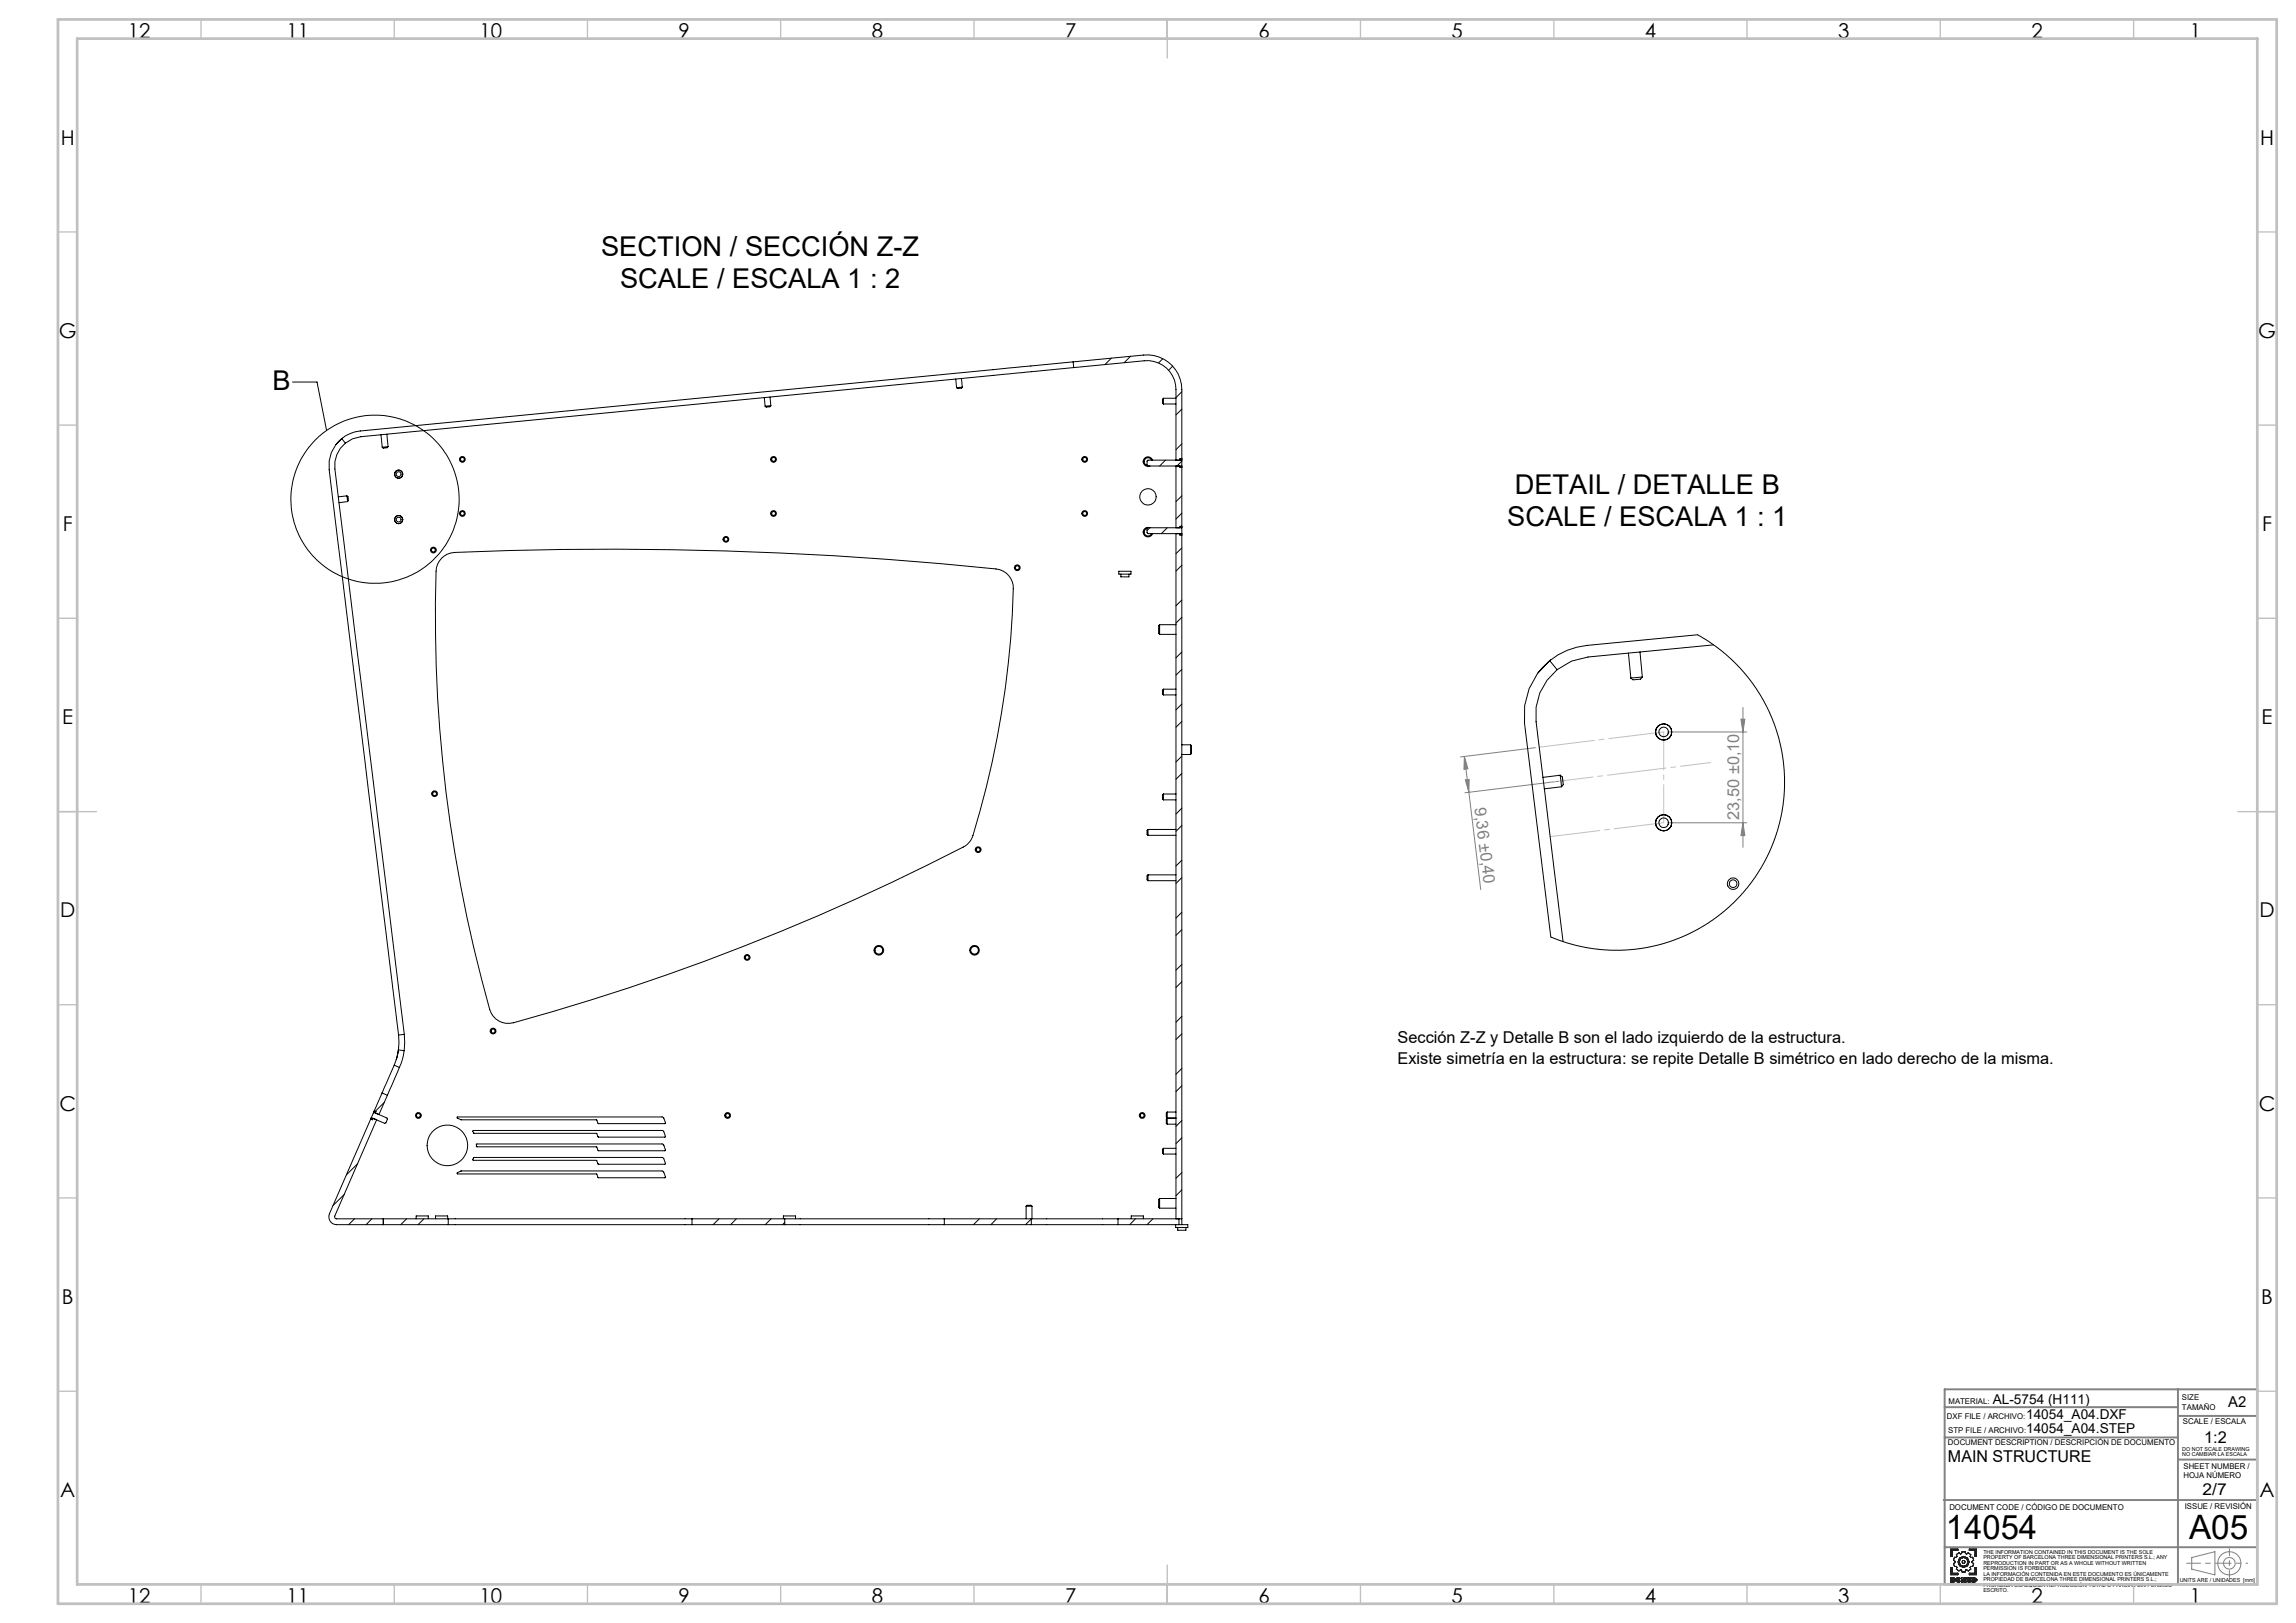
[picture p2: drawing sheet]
<svg xmlns="http://www.w3.org/2000/svg" width="594mm" height="420mm" viewBox="0 0 594 420" stroke-linecap="round" stroke-linejoin="round" font-family="sans-serif">
<defs><g id="words">
<g font-size="8.7">
<text x="503.4" y="398.4">14054</text>
<text x="566.3" y="398.4">A05</text>
</g>
<g font-size="7.1">
<text x="155.5" y="66.3">SECTION / SECCIÓN Z-Z</text>
<text x="160.4" y="74.4">SCALE / ESCALA 1 : 2</text>
<text x="70.5" y="100.8">B</text>
<text x="391.9" y="127.9">DETAIL / DETALLE B</text>
<text x="389.9" y="136">SCALE / ESCALA 1 : 1</text>
</g>
<g font-size="5.3">
<text x="33.1" y="9.9">12</text>
<text x="74.1" y="9.9">11</text>
<text x="124.1" y="9.9">10</text>
<text x="175.6" y="9.9">9</text>
<text x="225.6" y="9.9">8</text>
<text x="275.6" y="9.9">7</text>
<text x="325.6" y="9.9">6</text>
<text x="375.6" y="9.9">5</text>
<text x="425.6" y="9.9">4</text>
<text x="475.6" y="9.9">3</text>
<text x="525.6" y="9.9">2</text>
<text x="566.6" y="9.9">1</text>
<text x="15.7" y="37.4">H</text>
<text x="584.7" y="37.4">H</text>
<text x="15.2" y="87.4">G</text>
<text x="584.2" y="87.4">G</text>
<text x="16.2" y="137.4">F</text>
<text x="585.2" y="137.4">F</text>
<text x="16.1" y="187.4">E</text>
<text x="585.1" y="187.4">E</text>
<text x="15.5" y="237.4">D</text>
<text x="584.5" y="237.4">D</text>
<text x="15.4" y="287.4">C</text>
<text x="584.4" y="287.4">C</text>
<text x="16" y="337.4">B</text>
<text x="585" y="337.4">B</text>
<text x="15.5" y="387.4">A</text>
<text x="584.5" y="387.4">A</text>
<text x="33.1" y="414.9">12</text>
<text x="74.1" y="414.9">11</text>
<text x="124.1" y="414.9">10</text>
<text x="175.6" y="414.9">9</text>
<text x="225.6" y="414.9">8</text>
<text x="275.6" y="414.9">7</text>
<text x="325.6" y="414.9">6</text>
<text x="375.6" y="414.9">5</text>
<text x="425.6" y="414.9">4</text>
<text x="475.6" y="414.9">3</text>
<text x="525.6" y="414.9">2</text>
<text x="566.6" y="414.9">1</text>
</g>
<g font-size="4.2" fill="#808080">
<text x="381.5" y="209.1" transform="rotate(83 381.5 209.1)">9,36 ±0,40</text>
<text x="450" y="212.2" transform="rotate(-90 450 212.2)">23,50 ±0,10</text>
</g>
<g font-size="4.2">
<text x="361.6" y="270">Sección Z-Z y Detalle B son el lado izquierdo de la estructura.</text>
<text x="361.6" y="275.2">Existe simetría en la estructura: se repite Detalle B simétrico en lado derecho de la misma.</text>
<text x="570.2" y="373.3">1:2</text>
<text x="504" y="378.2">MAIN STRUCTURE</text>
<text x="569.8" y="387">2/7</text>
</g>
<text font-size="3.9" x="576.5" y="364.1">A2</text>
<g font-size="3.5">
<text x="515.6" y="363.4">AL-5754 (H111)</text>
<text x="524.2" y="370.9">14054_A04.STEP</text>
<text x="524.2" y="367.3">14054_A04.DXF</text>
</g>
<g font-size="2.1">
<text x="504.1" y="363.4">MATERIAL:</text>
<text x="564.5" y="362.4">SIZE</text>
<text x="564.5" y="364.9">TAMAÑO</text>
<text x="503.7" y="367.3">DXF FILE / ARCHIVO:</text>
<text x="504" y="370.9">STP FILE / ARCHIVO:</text>
<text x="564.7" y="368.6">SCALE / ESCALA</text>
<text x="504" y="374">DOCUMENT DESCRIPTION / DESCRIPCIÓN DE DOCUMENTO</text>
<text x="564.9" y="380.1">SHEET NUMBER /</text>
<text x="564.9" y="382.6">HOJA NÚMERO</text>
<text x="504.3" y="390.7">DOCUMENT CODE / CÓDIGO DE DOCUMENTO</text>
<text x="565.2" y="390.5">ISSUE / REVISIÓN</text>
</g>
<g font-size="1.4">
<text x="564.6" y="375.5">DO NOT SCALE DRAWING</text>
<text x="564.6" y="376.9">NO CAMBIAR LA ESCALA</text>
<text x="513.1" y="402.1">THE INFORMATION CONTAINED IN THIS DOCUMENT IS THE SOLE</text>
<text x="513.1" y="403.5">PROPERTY OF BARCELONA THREE DIMENSIONAL PRINTERS S.L.; ANY</text>
<text x="513.1" y="404.9">REPRODUCTION IN PART OR AS A WHOLE WITHOUT WRITTEN</text>
<text x="513.1" y="406.3">PERMISSION IS FORBIDDEN.</text>
<text x="513.1" y="407.7">LA INFORMACIÓN CONTENIDA EN ESTE DOCUMENTO ES ÚNICAMENTE</text>
<text x="513.1" y="409.1">PROPIEDAD DE BARCELONA THREE DIMENSIONAL PRINTERS S.L.;</text>
<text x="513.1" y="410.6">PROHIBIDA CUALQUIER REPRODUCIÓN TOTAL O PARCIAL SIN PERMISO</text>
<text x="513.1" y="412">ESCRITO.</text>
<text x="563.9" y="409.3">UNITS ARE / UNIDADES [mm]</text>
</g>
</g></defs>
<g fill="none" stroke="#000" stroke-width=".26">
<path d="M75.7 98.9h6.3l2.5 12.5"/>
<circle cx="97" cy="129.2" r="21.8"/>
</g>
<g fill="none" stroke="#191924" stroke-width=".26">
<path d="M504.7 400.9h1.8v.3h-1.5v1.5h-.3zM504.7 405.7h.3v1.4h1.5v.4h-1.8zM505 408.5l.4 .2h-.4zM505 409l.4 .1-.4 .1zM505.3 408.3h-.6v1.2l.9-.1 .1-.3M505.3 408.3l.4 .2M505.4 408.6h.1M505.4 409.1h.1M505.7 408.5h.1M505.7 408.5l-.2 .3 .2 .3M505.7 408.5l-.1 .3 .1 .3M505.7 409.1h.1"/>
<path d="M506 408.9h.1M506 408.9l.2 .3 .5 .3 .5-.3M506 408.9l.3 .5 .5 .1 .4-.3M506.1 402.3l.7-.5 .4 .3 .3-.1 .1-.4h.8l.1 .4 .3 .1 .4-.3 .7 .5-.2 .5 .2 .2h.5l.2 .8-.4 .3v.2l.4 .3-.2 .8h-.5l-.2 .2 .2 .5-.7 .4-.4-.3-.3 .1-.1 .5h-.8l-.1-.5-.3-.1-.4 .3-.7-.4 .2-.5-.2-.2h-.5l-.2-.8 .4-.3v-.2l-.4-.3 .2-.8h.5l.2-.2zM506.4 408.9h.1M506.4 408.9l.3 .3 .2-.2M506.4 408.9l.1 .2 .4-.1M506.9 409l.3 .2M506.9 408.7l-.2-.2-.3 .4M506.9 408.7l-.4-.1-.1 .3M507.2 408.5l-.3 .2M507.2 408.5l-.5-.3-.5 .2-.2 .5"/>
<path d="M507.2 408.5l-.4-.3-.5 .1-.3 .6M507.5 408.3h.3l.5 .6v-.6h.3v1.2h-.3l-.5-.7v.7h-.3zM509.1 409l-.2 .2M509.1 409l.5 .1M509.5 400.9h1.8v1.8h-.3v-1.5h-1.5zM509.5 407.1h1.5v-1.4h.3v1.8h-1.8zM509.6 409.1h.1M509.6 409.1l-.4-.4 .2-.2h-.4v-.2h.9v.2l-.3 .2 .3 .4M509.9 409.1h.1M509.9 409.1l-.2 .3-.3 .1-.5-.3M509.9 409.1l-.2 .3-.8-.2M510.2 408.3l1 .2 .2 .4-.3 .4-.9 .2z"/>
<path d="M510.5 408.5l.4 .1v.5h-.4zM511 408.9h.1M511.4 408.9h.1"/>
<circle cx="508" cy="404.2" r=".39"/>
<circle cx="508" cy="404.2" r="1.45"/>
<circle cx="508" cy="404.2" r="1.15"/>
</g>
<g fill="none" stroke="#808080" stroke-width=".26">
<path d="M378.8 195.7l1 3.2-1.1 .2zM378.8 195.7l1.2 9.3M397.2 193.5l-19.3 2.4M431.4 189.4h20.5M450.4 186.1h1l-.5 3.3zM450.9 183.1v36.2M379.1 201.8l1-.1-.1 3.3zM380 205l3.1 25.2M403.3 202.2l-24.3 3M431.4 212.9h20.5M450.9 212.9l.5 3.3h-1zM567 403.1l6-1.6v6l-6-1.4z"/>
<circle cx="576.7" cy="404.5" r="3"/>
<circle cx="576.8" cy="404.5" r="1.5"/>
</g>
<path d="M403.8 202.1h1M404 201.7l.7 .7M404.3 201.6v.9M404.7 201.7l-.7 .7" fill="none" stroke="#c0c0c0" stroke-width=".26"/>
<path d="M565.7 404.5h11.1" fill="none" stroke="#808080" stroke-width=".26" stroke-dasharray="15.2 1.3 1.3 1.3" stroke-dashoffset="11.6"/>
<path d="M576.8 404.5h4.7" fill="none" stroke="#808080" stroke-width=".26" stroke-dasharray="15.2 1.3 1.3 1.3" stroke-dashoffset="14.8"/>
<path d="M576.8 400.8v7.4" fill="none" stroke="#808080" stroke-width=".26" stroke-dasharray="15.2 1.3 1.3 1.3" stroke-dashoffset="13.4"/>
<path d="M503.1 359.5h80.9v50.5h-80.9zM563.5 359.5v50.5M503.1 372h60.4M503.1 364.2h60.4M563.5 366.4h20.5M563.5 377.7h20.5M502.8 388.2h81.2M503.1 400.4h80.9" fill="none" stroke="#808080" stroke-width=".5"/>
<path d="M430.4 189.4v23.5" fill="none" stroke="#c0c0c0" stroke-width=".26" stroke-dasharray="15.2 1.3 1.3 1.3" stroke-dashoffset="5.4"/>
<path d="M404.3 202l38.2-4.7" fill="none" stroke="#c0c0c0" stroke-width=".26" stroke-dasharray="15.2 1.3 1.3 1.3" stroke-dashoffset="7.4"/>
<path d="M404.3 202l-4.9 .6" fill="none" stroke="#c0c0c0" stroke-width=".26" stroke-dasharray="15.2 1.3 1.3 1.3" stroke-dashoffset="14.6"/>
<path d="M430.4 189.4l-32.2 4" fill="none" stroke="#c0c0c0" stroke-width=".26" stroke-dasharray="15.2 1.3 1.3 1.3" stroke-dashoffset=".9"/>
<path d="M430.4 212.9l-29.3 3.6" fill="none" stroke="#c0c0c0" stroke-width=".26" stroke-dasharray="15.2 1.3 1.3 1.3" stroke-dashoffset="2.4"/>
<g fill="none" stroke="#c0c0c0" stroke-width=".35">
<path d="M52 5v5M102 5v5M152 5v5M202 5v5M252 5v5M302 5v10M352 5v5M402 5v5M452 5v5M502 5v5M552 5v5M15 60h5"/>
<path d="M584 60h5M15 110h5M584 110h5M15 160h5M584 160h5M15 210h10M579 210h10M15 260h5M584 260h5M15 310h5M584 310h5M15 360h5"/>
<path d="M584 360h5M52 410v5M102 410v5M152 410v5M202 410v5M252 410v5M302 405v10M352 410v5M402 410v5M452 410v5M502 410v5M552 410v5"/>
</g>
<path d="M15 5h574v410h-574zM20 10h564v400h-564z" fill="none" stroke="#c0c0c0" stroke-width=".7"/>
<g fill="#808080">
<path d="M379.1 201.8l1-.1-.1 3.3zM378.8 195.7l1 3.2-1.1 .2z"/>
<path d="M450.4 186.1h1l-.5 3.3zM450.9 212.9l.5 3.3h-1z"/>
</g>
<g fill="none" stroke="#000" stroke-width=".26">
<path d="M247.3 98.1l.2 2.2M248.7 97.9l.3 2.3M277.6 93.6l18.3-1.7a9 9 0 0 1 9.9 8.9v216.1M277.6 93.6l-184.4 17.9a9 9 0 0 0-4.8 2M277.6 93.6l.2 1.5M277.8 95.1l18.2-1.7a7.5 7.5 0 0 1 8.2 7.4v18.3M277.8 95.1l-184.5 17.9-2.1 .5-1.8 1.2M287.5 92.7l-1.6 1.7M292.5 92.2l-1.7 1.7M300.8 92.8l-1.1 1.1M303.4 94.7l-1.1 1.1M88.4 113.5a8.8 8.8 0 0 0-3.2 8.1l17.9 146.2"/>
<path d="M88.4 113.5l1 1.2M88.5 113.4l-1.6 1.7M89.4 114.7a7.5 7.5 0 0 0-2.8 6.7l18 146.3M98.6 112.5l.3 3.2M100.1 112.3l.3 3.3M100.4 115.6l-1.5 .1M100.4 115.6l-.2 .3-1 .1-.3-.3M197.7 102.9l.2 2.2M199.2 102.7l.2 2.3M199.4 105l-1.5 .1M199.4 105l-.3 .3-.9 .1-.3-.3M249 100.2l-1.5 .1"/>
<path d="M249 100.2l-.3 .3-.9 .1-.3-.3M297.9 119.1a1 1 0 0 0-1.7-.2 1 1 0 0 0 .7 1.6M298.2 119.1a1.26 1.26 0 0 0-1.6-.8 1.26 1.26 0 0 0-.8 1.6 1.26 1.26 0 0 0 1.7 .7M301 103.1v1.4M301 103.1l-.3 .2v1l.3 .2M301 103.1h3.2M301 104.5h3.2M301.5 119.1l-1.5 1.5M305.8 101.4l-1.6 1.5M305.8 114.8l-1.6 1.6M305.8 105.9l-1.6 1.5M305.8 119.3l-1.6 1.5"/>
<path d="M305.8 119.1h-8.8l-.2 .2v1.1l.2 .2h8.8M305.8 118.7h-.5v.4M89.7 128.3l.2 1.5M89.7 128.3l.4 .4v.8l-.2 .3M89.7 128.3l-2.2 .3M89.9 129.8l-2.2 .3M296.9 136.7a1 1 0 0 0-.7 1.6 1 1 0 0 0 1.7-.2M297.5 136.6l-.7 .7M297.5 136.6a1.26 1.26 0 0 0-1.7 .6 1.26 1.26 0 0 0 .8 1.7 1.26 1.26 0 0 0 1.6-.8M302 136.6l-1.5 1.5M304.2 120.6v16M304.2 138.1v177.3"/>
<path d="M305.3 120.6v.4h.5M305.3 138.1v.4h.5M305.8 132.8l-1.6 1.5M305.8 128.3l-1.6 1.5M305.8 136.6h-8.8l-.2 .2v1l.2 .3h8.8M305.8 136.2h-.5v.4M114.3 144.4a4.9 4.9 0 0 1 3.3-1.4 958.7 958.7 0 0 1 141 4.4 5 5 0 0 1 3.5 4.9 234.9 234.9 0 0 1-10.8 64.9l-1.3 1.5a585.6 585.6 0 0 1-118.1 46.1 4.9 4.9 0 0 1-5.2-3.6 370.8 370.8 0 0 1-13.8-114.3l.3-.9zM289.5 147.8h3.1v.8h-3.1zM290 148.6v.7h2.1v-.7M305.8 141.8l-1.6 1.5M305.8 155.3l-1.6 1.5M305.8 146.3l-1.6 1.5"/>
<path d="M305.8 159.8l-1.6 1.4M300 161.7v2.5M300 161.7l-.2 .2v2l.2 .3M300 161.7h4.2M300 164.2h4.2M301 178.3v1.5M301 178.3l-.3 .3v1l.3 .2M301 178.3h3.2M301 179.8h3.2M305.8 168.7l-1.6 1.5M305.8 173.2l-1.6 1.5M400.9 171a18.1 18.1 0 0 1 9.7-4l28.6-2.7 4.6 2.9 4.4 3.7 3.4 3.6 3 4.1 1.9 3.1 1.3 2.7 1.4 3.4 1 3.4 .7 3.1 .6 3.6 .2 3-.1 3.8-.8 6.5-1.9 6.5-1.3 3.2-1.8 3.3-3.8 5.6-4.7 5-1.9 1.6-3.5 2.5-3.8 2.2-2.9 1.3-6.2 2.2-3.5 .7-4.1 .5h-6.6l-4.2-.5-2.7-.6-2.8-.8-3.9-1.4-6.8-55.4a18.1 18.1 0 0 1 6.5-16.1z"/>
<path d="M400.9 171l1.9 2.3M401.2 170.8l-2.1 1.9-1.2 1.4M402.8 173.3a14.8 14.8 0 0 0-5.4 13.5l7 56.9M421.3 169l.6 6.5M424.3 168.7l.6 6.5M424.9 175.2l-3 .3M424.9 175.2l-.4 .5-.7 .1-1.3 .1-.6-.4M443.3 166.9l-32.5 3.1-4.2 1.1-3.8 2.2M305.8 182.2l-1.6 1.5M305.8 195.7l-1.6 1.5M305.8 186.7l-1.6 1.5M305.8 195.2h2.2"/>
<path d="M305.8 192.7h2.2M308 192.7v2.5M308 192.7l.3 .3v2l-.3 .2M297 214.6v1.6M297 214.6l-.2 .3v1l.2 .3M297 214.6h7.2M297 216.2h7.2M301 205.5v1.5M301 205.5l-.3 .2v1l.3 .3M301 205.5h3.2M301 207h3.2M305.8 209.1l-1.6 1.6"/>
<path d="M305.8 200.1l-1.6 1.6M305.8 213.6l-1.6 1.5M403.6 200.6l.4 3M403.6 200.6l.6 .5 .2 1.9-.4 .6M403.6 200.6l-4.4 .6M404 203.6l-4.5 .5M297 226.4v1.5M297 226.4l-.2 .2v1.1l.2 .2M297 226.4h7.2M297 227.9h7.2M305.8 222.6l-1.6 1.5M305.8 236.1l-1.6 1.5"/>
<path d="M305.8 227.1l-1.6 1.5M305.8 249.6l-1.6 1.5M305.8 240.6l-1.6 1.5M305.8 254.1l-1.6 1.4M102 275.6l-3.2 7.2M102 275.6l1.3 .6M103.1 271.7l-.4 2.1-.7 1.8M103.1 271.7l1.5 .2M103.1 267.8v3.9M103.1 271.3l-.6 2.9M103.3 276.2l-3.1 7.2M104.6 271.9l-.5 2.3-.8 2"/>
<path d="M104.6 267.7v4.2M104.6 267.7l-1.5 .1M305.8 263l-1.6 1.5M305.8 276.5l-1.6 1.5M305.8 267.5l-1.6 1.5M95.9 289.6l.5 .2 .1-.4 3 1.3 .3-.1 .4-1-.1-.3-3-1.3 .2-.3-.5-.2-11.6 26.6a2.04 2.04 0 0 0 1.9 2.8h28.9M96.1 289.2l1.3 .6-10.8 24.9a.49 .49 0 0 0 .5 .7h28.9M97.1 287.6l-.5 .5M98.8 282.8l1.4 .6M98.8 282.8l-2.1 5 1.3 .6 2.2-5M99.4 285.2l-2.6 2.7M118.3 289.1l53.1-.1 .3 .4 .5 1.3-17.4 .1-.5-1h-35.1l-.9-.5z"/>
<path d="M122.3 292.6l49.1-.1 .3 .4 .5 1.3-17.4 .1-.5-1h-31.7zM122.6 299.6l48.7-.1 .4 .3 .5 1.4-17.4 .1-.5-1h-31.8a.38 .38 0 0 1 0-.7zM123.3 296.1l48-.1 .4 .4 .5 1.3-17.4 .1-.5-1h-30.9zM301 297.2v1.4M301 297.2l-.3 .2v1l.3 .2M301 297.2h3.2M301 298.6h3.2M302 287.8v1.5M302 287.8l-.3 .2v1l.3 .3M302 289.4v1.5M302 289.4l-.3 .2v1.1l.3 .2M302 287.8h2.2"/>
<path d="M302 289.3h2.2M302 289.4h2.2M302 290.9h2.2M305.8 290l-1.6 1.5M305.8 281l-1.6 1.5M305.8 294.4l-1.6 1.6M89.1 309.1l-3 2.9M91.7 315.4l-1.5 1.5M92.5 301.1l-2.9 2.9M96.2 315.4l-1.5 1.5M99.2 315.4v1.5M105.2 315.4l-1.5 1.5"/>
<path d="M107.7 315.4v-.7h3.1v.7M109.7 315.4l-1.5 1.5M112.7 315.4v-.7h3.1v.7M116 315.4h63M116 316.9h63M116 315.4v1.5M118.3 303.5l1-.5h52l.4 .2 .5 1.5-17.4 .1-.5-1h-35.9zM179 315.4h24M179 316.9h24M179 315.4v1.5M186 315.4l-1.5 1.5M190.5 315.4l-1.5 1.5"/>
<path d="M199.5 315.4l-1.5 1.5M202.7 315.4v-.7h3.1v.7M203 316.4l-.5 .5M203 315.4h41.3M203 316.9h41.3M203 315.4v1.5M244.3 315.4h22.5M244.3 316.9h22.5M244.3 315.4v1.5M244.4 315.4l-.1 .1M253.4 315.4l-1.6 1.5M257.8 315.4l-1.4 1.5"/>
<path d="M265.5 312.2h1.5M265.5 312.2l.2-.3h1l.3 .3M265.5 312.2v3.2M266.8 315.4l-1.5 1.5M266.8 315.4h22.4M266.8 316.9h22.4M266.8 315.4v1.5M267 312.2v3.2M289.2 315.4v1.5M289.2 315.4h16.6M289.2 316.9h16.6M292.7 315.4v-.7h3.1v.7"/>
<path d="M293.8 315.4l-1.5 1.5M298.3 315.4l-1.5 1.5M300 310.1v2.5M300 310.1l-.2 .3v2l.2 .2M300 310.1h4.2M300 312.6h4.2M304.2 316.9v.8h3.1v-.8h-1.5M304.7 317.7v.7h2.1v-.7M305 315.4v1.5M305.8 303.4l-1.6 1.5M305.8 307.9l-1.6 1.5"/>
<circle cx="119.6" cy="118.9" r=".74"/>
<circle cx="119.6" cy="118.9" r=".5"/>
<circle cx="200.1" cy="118.9" r=".75"/>
<circle cx="200.1" cy="118.9" r=".5"/>
<circle cx="280.6" cy="118.9" r=".75"/>
<circle cx="280.6" cy="118.9" r=".51"/>
<circle cx="103.1" cy="122.7" r=".62"/>
<circle cx="103.1" cy="134.5" r=".61"/>
<circle cx="103.1" cy="134.5" r="1.07"/>
<circle cx="103.1" cy="122.7" r="1.07"/>
<circle cx="103.1" cy="122.7" r="1.06"/>
<circle cx="103.1" cy="134.5" r="1.06"/>
<circle cx="119.6" cy="132.9" r=".74"/>
<circle cx="119.6" cy="132.9" r=".5"/>
<circle cx="187.8" cy="139.6" r=".51"/>
<circle cx="187.8" cy="139.6" r=".76"/>
<circle cx="200.1" cy="132.9" r=".75"/>
<circle cx="200.1" cy="132.9" r=".5"/>
<circle cx="280.6" cy="132.9" r=".75"/>
<circle cx="280.6" cy="132.9" r=".51"/>
<circle cx="297" cy="128.6" r="2.13"/>
<circle cx="112.1" cy="142.3" r=".74"/>
<circle cx="112.1" cy="142.3" r=".5"/>
<circle cx="263.2" cy="146.9" r=".74"/>
<circle cx="263.2" cy="146.9" r=".5"/>
<circle cx="430.4" cy="189.4" r="2.12"/>
<circle cx="430.4" cy="189.4" r="2.09"/>
<circle cx="430.4" cy="189.4" r="1.24"/>
<circle cx="112.4" cy="205.4" r=".5"/>
<circle cx="112.4" cy="205.4" r=".75"/>
<circle cx="253.1" cy="219.9" r=".74"/>
<circle cx="253.1" cy="219.9" r=".5"/>
<circle cx="430.4" cy="212.9" r="2.12"/>
<circle cx="430.4" cy="212.9" r="2.09"/>
<circle cx="430.4" cy="212.9" r="1.24"/>
<circle cx="448.4" cy="228.7" r="1.5"/>
<circle cx="448.4" cy="228.7" r=".99"/>
<circle cx="193.3" cy="247.8" r=".5"/>
<circle cx="193.3" cy="247.8" r=".75"/>
<circle cx="227.4" cy="245.9" r=".99"/>
<circle cx="227.4" cy="245.9" r="1.25"/>
<circle cx="252.1" cy="245.9" r="1.01"/>
<circle cx="252.1" cy="245.9" r="1.26"/>
<circle cx="127.6" cy="266.8" r=".5"/>
<circle cx="127.6" cy="266.8" r=".75"/>
<circle cx="108.2" cy="288.7" r=".5"/>
<circle cx="108.2" cy="288.7" r=".75"/>
<circle cx="115.7" cy="296.4" r="5.3"/>
<circle cx="188.2" cy="288.7" r=".5"/>
<circle cx="188.3" cy="288.7" r=".75"/>
<circle cx="295.5" cy="288.7" r=".5"/>
<circle cx="295.5" cy="288.7" r=".75"/>
</g>
<use href="#words"/>
</svg>
